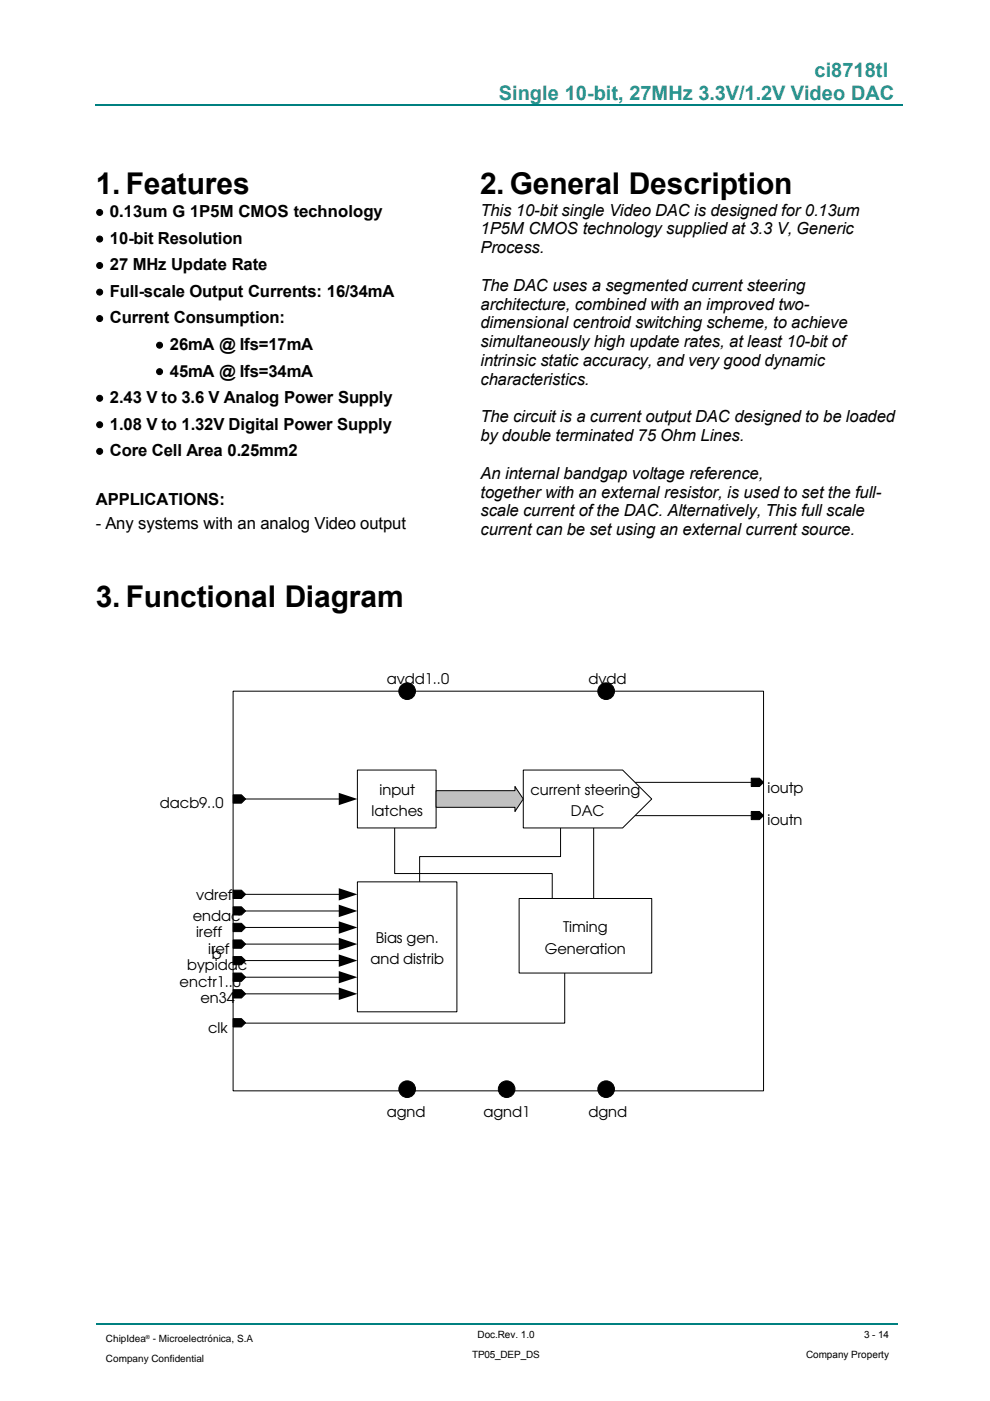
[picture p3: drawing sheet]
<svg xmlns="http://www.w3.org/2000/svg" width="210mm" height="297mm" viewBox="0 0 210 297" stroke-linecap="round" stroke-linejoin="round" font-family="sans-serif">
<defs><g id="words">
<g font-size="6.3">
<text x="20.3" y="41.2">1. Features</text>
<text x="101.8" y="41.2">2. General Description</text>
<text x="20.3" y="128.8">3. Functional Diagram</text>
</g>
<g font-size="4.2" fill="#229690">
<text x="172.7" y="16.4">ci8718tl</text>
<text x="105.8" y="21.2">Single 10-bit, 27MHz 3.3V/1.2V Video DAC</text>
</g>
<g font-size="3.5">
<text x="20.3" y="46.1">• 0.13um G 1P5M CMOS technology</text>
<text x="101.9" y="45.7">This 10-bit single Video DAC is designed for 0.13um</text>
<text x="20.3" y="51.7">• 10-bit Resolution</text>
<text x="101.9" y="49.7">1P5M CMOS technology supplied at 3.3 V, Generic</text>
<text x="101.9" y="53.7">Process.</text>
<text x="20.3" y="57.3">• 27 MHz Update Rate</text>
<text x="20.3" y="63">• Full-scale Output Currents: 16/34mA</text>
<text x="101.9" y="61.7">The DAC uses a segmented current steering</text>
<text x="101.9" y="65.7">architecture, combined with an improved two-</text>
<text x="20.3" y="68.6">• Current Consumption:</text>
<text x="101.9" y="69.6">dimensional centroid switching scheme, to achieve</text>
<text x="33" y="74.2">• 26mA @ Ifs=17mA</text>
<text x="101.9" y="73.6">simultaneously high update rates, at least 10-bit of</text>
<text x="101.9" y="77.6">intrinsic static accuracy, and very good dynamic</text>
<text x="33" y="79.8">• 45mA @ Ifs=34mA</text>
<text x="101.9" y="81.6">characteristics.</text>
<text x="20.3" y="85.5">• 2.43 V to 3.6 V Analog Power Supply</text>
<text x="101.9" y="89.6">The circuit is a current output DAC designed to be loaded</text>
<text x="20.3" y="91.1">• 1.08 V to 1.32V Digital Power Supply</text>
<text x="101.9" y="93.6">by double terminated 75 Ohm Lines.</text>
<text x="20.3" y="96.7">• Core Cell Area 0.25mm2</text>
<text x="101.9" y="101.5">An internal bandgap voltage reference,</text>
<text x="20.3" y="107">APPLICATIONS:</text>
<text x="101.9" y="105.5">together with an external resistor, is used to set the full-</text>
<text x="20.3" y="112.1">- Any systems with an analog Video output</text>
<text x="101.9" y="109.5">scale current ofthe DAC. Alternatively, This full scale</text>
<text x="101.9" y="113.5">current can be set using an external current source.</text>
</g>
<g font-size="3.1">
<text x="82" y="145">avdd1..0</text>
<text x="124.8" y="145">dvdd</text>
<text x="33.9" y="171.3">dacb9..0</text>
<text x="78.7" y="173.1">latches</text>
<text x="80.4" y="168.5">input</text>
<text x="112.5" y="168.5">current steering</text>
<text x="121" y="173.1">DAC</text>
<text x="162.7" y="168">ioutp</text>
<text x="162.7" y="175">ioutn</text>
<text x="41.6" y="190.8">vdref</text>
<text x="40.9" y="195.2">endac</text>
<text x="119.4" y="197.6">Timing</text>
<text x="41.6" y="198.7">ireff</text>
<text x="44.1" y="202.2">iref</text>
<text x="44.9" y="203.3">b</text>
<text x="79.7" y="199.9">Bias gen.</text>
<text x="115.5" y="202.2">Generation</text>
<text x="38.1" y="209.2">enctr1..0</text>
<text x="39.7" y="205.7">bypidac</text>
<text x="78.5" y="204.5">and distrib</text>
<text x="42.5" y="212.7">en34</text>
<text x="44.1" y="218.9">clk</text>
<text x="82" y="236.9">agnd</text>
<text x="102.5" y="236.9">agnd1</text>
<text x="124.8" y="236.9">dgnd</text>
</g>
<g font-size="2.1">
<text x="22.5" y="284.6">ChipIdea - Microelectrónica, S.A</text>
<text x="100.1" y="288">TP05_DEP_DS</text>
<text x="101.2" y="283.7">Doc.Rev. 1.0</text>
<text x="170.9" y="288">Company Property</text>
<text x="183.2" y="283.7">3 - 14</text>
<text x="22.5" y="288.8">Company Confidential</text>
</g>
<text font-size="1.2" x="30.9" y="283.9">®</text>
</g></defs>
<path d="M20.3 22.3h171.2M20.3 280.7h170" fill="none" stroke="#008080" stroke-width=".35"/>
<g fill="none" stroke="#000" stroke-width=".21">
<path d="M49.4 146.5h112.5v84.8h-112.5zM49.4 168.5h1.8l.9 .9-.9 .9h-1.8zM49.4 169.4h23.2M75.8 163.3h16.7v12.2h-16.7zM83.7 175.5v9.7h33.4v5.3M110.9 163.3h21.1l6.2 6.1-6.2 6.1h-21.1zM118.9 175.5v6.1h-29.9v5.4M125.9 175.5v15M49.4 192.3h1.8l.9 .8-.9 .9h-1.8zM49.4 199.3h1.8l.9 .9-.9 .8h-1.8zM49.4 193.1h23.2M75.8 187h21.1v27.5h-21.1z"/>
<path d="M110.1 190.5h28.1v15.8h-28.1zM49.4 209.8h1.8l.9 .9-.9 .9h-1.8zM49.4 202.8h1.8l.9 .9-.9 .8h-1.8zM49.4 200.2h23.2M49.4 203.7h23.2M119.7 206.3v10.6h-70.3"/>
<circle cx="86.3" cy="146.5" r="1.76"/>
<circle cx="128.5" cy="146.5" r="1.76"/>
<circle cx="86.3" cy="230.9" r="1.77"/>
<circle cx="107.4" cy="230.9" r="1.76"/>
<circle cx="128.5" cy="230.9" r="1.77"/>
</g>
<g fill="#000">
<path d="M71.8 168.1l4 1.3-4 1.3zM71.8 191.8l4 1.3-4 1.4zM71.8 198.8l4 1.4-4 1.3zM71.8 202.4l4 1.3-4 1.3z"/>
<path d="M49.4 168.5h1.8l.9 .9-.9 .9h-1.8z" fill-rule="evenodd"/>
<path d="M49.4 192.3h1.8l.9 .8-.9 .9h-1.8z" fill-rule="evenodd"/>
<path d="M49.4 199.3h1.8l.9 .9-.9 .8h-1.8z" fill-rule="evenodd"/>
<path d="M49.4 209.8h1.8l.9 .9-.9 .9h-1.8z" fill-rule="evenodd"/>
<path d="M49.4 202.8h1.8l.9 .9-.9 .8h-1.8z" fill-rule="evenodd"/>
<circle cx="86.3" cy="146.5" r="1.76"/>
<circle cx="128.5" cy="146.5" r="1.76"/>
<circle cx="86.3" cy="230.9" r="1.77"/>
<circle cx="107.4" cy="230.9" r="1.76"/>
<circle cx="128.5" cy="230.9" r="1.77"/>
</g>
<path d="M92.5 167.6h16.7v-.8l1.7 2.6-1.7 2.6v-.8h-16.7z" fill-rule="evenodd" fill="#c0c0c0"/>
<g fill="none" stroke="#000" stroke-width=".21">
<path d="M92.5 167.6h16.7v-.8l1.7 2.6-1.7 2.6v-.8h-16.7zM134.7 165.9h27.2M134.7 172.9h27.2M159.3 165h1.7l.9 .9-.9 .9h-1.7zM159.3 172h1.7l.9 .9-.9 .9h-1.7zM49.4 188.7h1.8l.9 .9-.9 .9h-1.8zM49.4 195.8h1.8l.9 .8-.9 .9h-1.8zM49.4 189.6h23.2M49.4 196.6h23.2M49.4 206.3h1.8l.9 .9-.9 .9h-1.8zM49.4 216h1.8l.9 .9-.9 .8h-1.8zM49.4 207.2h23.2"/>
<path d="M49.4 210.7h23.2"/>
</g>
<g fill="#000">
<path d="M71.8 188.3l4 1.3-4 1.3zM71.8 195.3l4 1.3-4 1.4zM71.8 205.9l4 1.3-4 1.3zM71.8 209.4l4 1.3-4 1.3z"/>
<path d="M159.3 165h1.7l.9 .9-.9 .9h-1.7z" fill-rule="evenodd"/>
<path d="M159.3 172h1.7l.9 .9-.9 .9h-1.7z" fill-rule="evenodd"/>
<path d="M49.4 188.7h1.8l.9 .9-.9 .9h-1.8z" fill-rule="evenodd"/>
<path d="M49.4 195.8h1.8l.9 .8-.9 .9h-1.8z" fill-rule="evenodd"/>
<path d="M49.4 206.3h1.8l.9 .9-.9 .9h-1.8z" fill-rule="evenodd"/>
<path d="M49.4 216h1.8l.9 .9-.9 .8h-1.8z" fill-rule="evenodd"/>
</g>
<use href="#words"/>
</svg>
